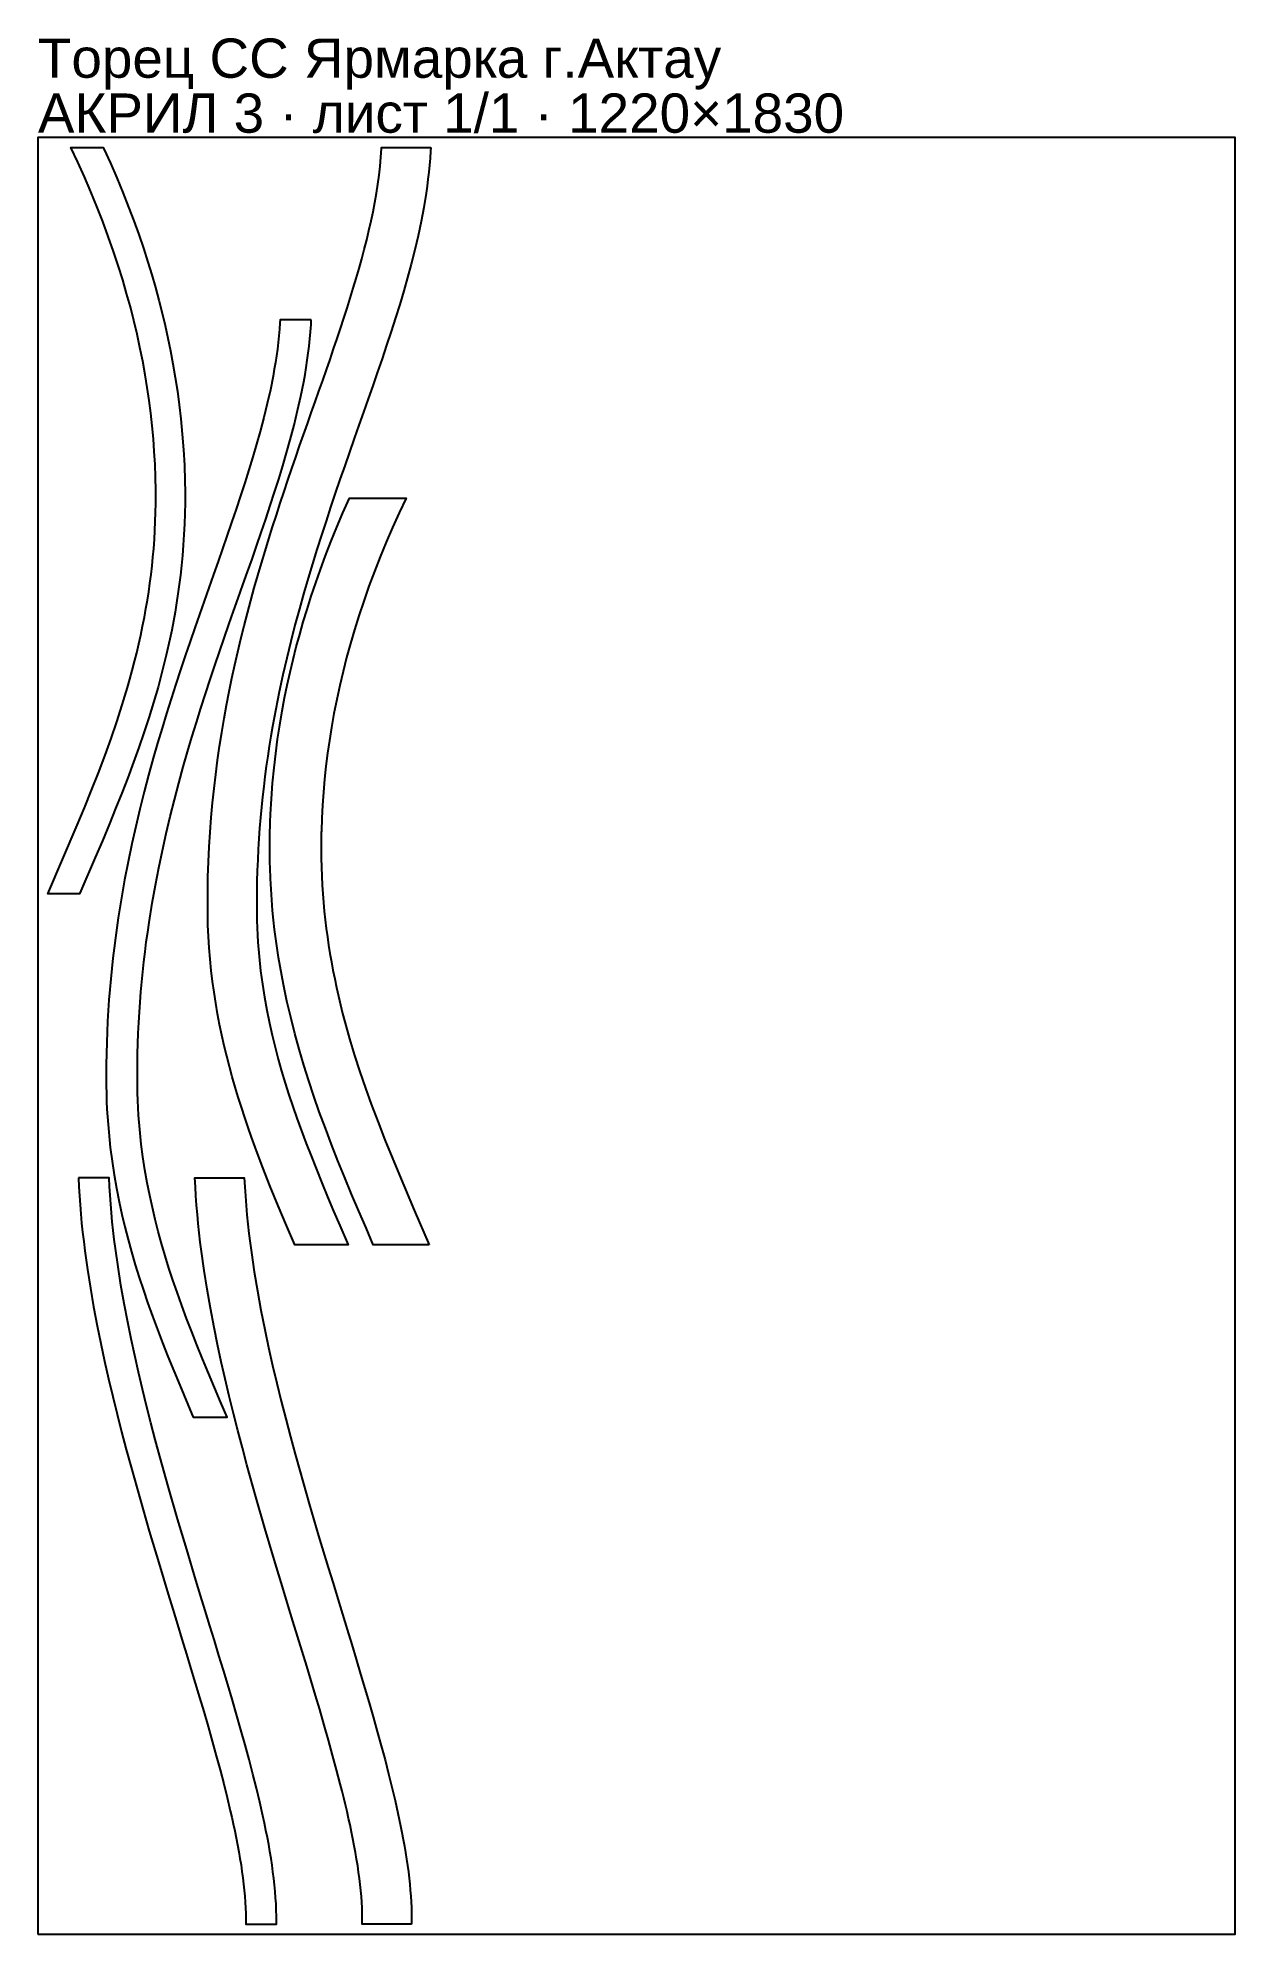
# Model space of a CAD drawing. Header units: millimetres. Extents: x 0 to 1220, y 0 to 1932.
import ezdxf

# ---------------------------------------------------------------- set-up
doc = ezdxf.new("R2010")
doc.units = ezdxf.units.MM
doc.layers.get('0').update_dxf_attribs({"linetype": 'CONTINUOUS'})
doc.layers.add('INFO', color=5, linetype='CONTINUOUS')
doc.styles.get("Standard").update_dxf_attribs({"font": 'arial.ttf'})

msp = doc.modelspace()

# ---------------------------------------------------------------- linework, layer by layer
for points in [[(0, 0), (1220, 0), (1220, 1830), (0, 1830)], [(43.875254, 1062.872682), (42.463979, 1059.604181), (9.999914, 1059.604181), (25.090862, 1094.5876), (40.066278, 1129.718807), (47.416214, 1147.39281), (54.624002, 1165.167328), (61.651962, 1183.063549), (68.462448, 1201.102668), (74.559311, 1218.001024), (80.406104, 1235.0579), (85.972754, 1252.290313), (91.229211, 1269.715308), (93.731732, 1278.505357), (96.145443, 1287.349957), (98.466592, 1296.251247), (100.691428, 1305.211369), (102.816199, 1314.232467), (104.837153, 1323.316689), (106.75054, 1332.466184), (108.552606, 1341.683105), (110.103988, 1350.195779), (111.555721, 1358.768621), (112.904909, 1367.403297), (114.148658, 1376.101473), (115.284069, 1384.864817), (116.308245, 1393.695001), (117.218287, 1402.593695), (118.011293, 1411.562573), (118.684361, 1420.603309), (119.234587, 1429.717578), (119.659063, 1438.907056), (119.954882, 1448.173421), (120.119132, 1457.51835), (120.148903, 1466.94352), (120.041279, 1476.450609), (119.992563, 1478.840377), (119.979008, 1479.438639), (119.967752, 1479.918345), (119.947472, 1480.750264), (119.85682, 1484.077103), (119.351138, 1497.184279), (118.610424, 1510.270191), (117.636506, 1523.334473), (116.431205, 1536.376756), (114.996343, 1549.396669), (113.33374, 1562.393841), (111.445216, 1575.367898), (109.332587, 1588.318463), (106.810088, 1602.232337), (104.032284, 1616.118079), (101.00144, 1629.975212), (97.719821, 1643.803256), (94.18969, 1657.601729), (90.413311, 1671.370147), (86.392949, 1685.10802), (82.130867, 1698.81486), (77.080137, 1714.108583), (71.733008, 1729.362173), (66.092651, 1744.574935), (60.162237, 1759.746169), (53.94494, 1774.875173), (47.443933, 1789.961244), (40.662394, 1805.003674), (33.603018, 1820.004181), (66.572185, 1820.004181), (67.1929, 1818.661436), (73.893085, 1803.863772), (80.333974, 1789.015475), (86.512366, 1774.117141), (92.42506, 1759.16936), (97.67509, 1745.244483), (102.690667, 1731.277906), (107.469339, 1717.26973), (112.008466, 1703.220543), (115.957846, 1690.302572), (119.701491, 1677.351356), (123.237347, 1664.367499), (126.563373, 1651.351603), (129.635247, 1638.487862), (132.499236, 1625.594154), (135.153412, 1612.671069), (137.595858, 1599.719193), (139.986204, 1585.745721), (142.126638, 1571.740304), (144.014808, 1557.703673), (145.648374, 1543.636554), (147.171003, 1527.867253), (148.368959, 1512.061714), (149.239018, 1496.220926), (149.777967, 1480.345863), (149.948673, 1469.19698), (149.93868, 1458.153031), (149.752184, 1447.212399), (149.393418, 1436.373476), (148.866653, 1425.634652), (148.176196, 1414.994319), (147.326392, 1404.450865), (146.321622, 1394.002672), (145.253677, 1384.38429), (144.059526, 1374.84576), (142.742734, 1365.385512), (141.306875, 1356.00198), (139.755535, 1346.693603), (138.09231, 1337.458822), (136.320806, 1328.296082), (134.444638, 1319.203829), (130.743953, 1302.707328), (126.72589, 1286.433107), (122.412977, 1270.3716), (117.827813, 1254.513239), (113.062628, 1239.067309), (108.076556, 1223.800361), (102.890931, 1208.702024), (97.52668, 1193.761067), (91.576644, 1177.841241), (85.469664, 1162.077357), (79.231426, 1146.455801), (72.887448, 1130.963042), (65.69764, 1113.770436), (58.442448, 1096.703482)], [(400.291203, 1820.004198), (400.068548, 1816.142738), (399.599168, 1809.034831), (399.012205, 1801.915967), (398.310872, 1794.785994), (397.49844, 1787.644757), (396.578244, 1780.49209), (395.553671, 1773.327816), (393.205212, 1758.96366), (390.481562, 1744.550442), (387.409115, 1730.086586), (384.0123, 1715.571006), (380.3163, 1701.002582), (376.638669, 1687.425376), (372.746299, 1673.800488), (368.660453, 1660.126776), (364.401481, 1646.399931), (359.972479, 1632.568751), (355.383626, 1618.61318), (350.650681, 1604.530118), (345.789754, 1590.316371), (341.23401, 1577.165219), (336.597326, 1563.898796), (331.892745, 1550.514414), (327.133468, 1537.009328), (322.332835, 1523.380738), (317.504311, 1509.625801), (312.661159, 1495.741751), (307.815816, 1481.726117), (303.04866, 1467.776186), (298.303695, 1453.693459), (293.593101, 1439.475472), (288.92912, 1425.119737), (284.324046, 1410.623744), (279.790225, 1395.98497), (275.340047, 1381.200864), (270.98253, 1366.256966), (266.407041, 1349.977772), (261.96722, 1333.495937), (257.679868, 1316.80875), (253.561888, 1299.913479), (249.629596, 1282.807527), (245.899168, 1265.488305), (242.387624, 1247.95302), (239.111995, 1230.198894), (237.389292, 1220.173456), (235.748671, 1210.078227), (234.193103, 1199.912731), (232.725551, 1189.676489), (231.348976, 1179.369029), (230.06633, 1168.989878), (228.880556, 1158.538565), (227.794591, 1148.014621), (226.811362, 1137.417579), (225.933784, 1126.746971), (225.164764, 1116.002331), (224.507194, 1105.183189), (223.963957, 1094.289079), (223.53792, 1083.319528), (223.231941, 1072.274065), (223.048861, 1061.152211), (223.048861, 1039.990115), (223.194059, 1032.54094), (223.440181, 1025.126311), (223.786074, 1017.744071), (224.230591, 1010.392055), (225.410909, 995.770003), (226.971939, 981.242709), (228.754475, 967.821601), (230.850809, 954.45309), (233.254839, 941.123286), (235.960474, 927.818353), (238.701255, 915.628287), (241.685589, 903.436888), (244.908461, 891.233491), (248.364649, 879.007379), (251.98532, 866.952823), (255.790227, 854.949603), (259.769543, 842.988901), (263.913796, 831.060396), (268.547258, 818.24381), (273.347067, 805.438984), (278.300739, 792.632779), (283.395956, 779.812115), (289.247616, 765.439027), (295.244062, 751.013353), (301.368264, 736.516901), (307.603095, 721.931441), (316.073526, 702.204198), (261.659261, 702.204198), (253.237037, 721.938714), (244.945658, 741.712283), (236.839489, 761.55533), (228.972892, 781.498282), (221.400232, 801.571565), (217.741117, 811.666587), (214.175872, 821.805602), (210.711294, 831.992413), (207.354177, 842.230822), (204.111318, 852.524632), (200.989511, 862.877648), (197.995552, 873.293672), (195.136236, 883.776507), (192.41836, 894.329957), (189.848718, 904.957825), (187.434106, 915.663914), (185.181319, 926.452027), (183.097153, 937.325967), (181.188404, 948.289539), (179.461867, 959.346544), (177.924337, 970.500786), (176.58261, 981.756069), (175.443482, 993.116195), (174.513747, 1004.584967), (173.800201, 1016.16619), (173.309641, 1027.863666), (173.048861, 1039.681198), (173.048861, 1061.419198), (173.328266, 1076.903331), (173.833561, 1092.245789), (174.557639, 1107.447824), (175.493389, 1122.510692), (176.633704, 1137.435644), (177.971474, 1152.223936), (179.499592, 1166.876821), (181.210948, 1181.395552), (183.098434, 1195.781384), (185.154941, 1210.03557), (187.37336, 1224.159364), (189.746584, 1238.154019), (192.267503, 1252.02079), (194.929008, 1265.760929), (197.723992, 1279.375692), (200.645345, 1292.866331), (203.685959, 1306.2341), (206.838725, 1319.480253), (210.096534, 1332.606045), (213.452278, 1345.612727), (216.898849, 1358.501555), (220.429137, 1371.273781), (224.036034, 1383.930661), (227.712431, 1396.473446), (231.45122, 1408.903392), (235.245292, 1421.221752), (239.087539, 1433.429779), (242.970851, 1445.528728), (246.888121, 1457.519852), (250.832239, 1469.404404), (254.796096, 1481.183639), (258.772586, 1492.858811), (262.754597, 1504.431172), (266.735023, 1515.901977), (270.706754, 1527.27248), (274.662682, 1538.543934), (278.595697, 1549.717592), (282.498693, 1560.79471), (286.364559, 1571.77654), (290.186187, 1582.664336), (293.956468, 1593.459352), (297.668295, 1604.162841), (301.314558, 1614.776058), (304.888148, 1625.300256), (308.381958, 1635.736689), (311.788878, 1646.086611), (315.101799, 1656.351274), (318.313614, 1666.531934), (321.417213, 1676.629844), (324.405488, 1686.646257), (327.27133, 1696.582427), (330.00763, 1706.439608), (332.607281, 1716.219054), (335.063172, 1725.922018), (337.368197, 1735.549755), (339.515245, 1745.103517), (341.497209, 1754.58456), (343.30698, 1763.994135), (344.937448, 1773.333498), (346.381506, 1782.603901), (347.632045, 1791.806599), (348.681956, 1800.942845), (349.524131, 1810.013894), (350.151461, 1819.020998), (350.190061, 1820.004198)], [(278.480519, 1644.527391), (246.777667, 1644.527391), (246.769998, 1644.360535), (246.764539, 1644.210632), (246.759947, 1644.067601), (246.755041, 1643.914263), (246.748474, 1643.736317), (246.739067, 1643.544191), (246.717641, 1643.175803), (246.698176, 1642.846452), (246.679831, 1642.540497), (246.660967, 1642.230188), (246.6401, 1641.891787), (246.617287, 1641.527391), (246.135178, 1634.826307), (245.534762, 1628.095801), (244.819288, 1621.335688), (243.992002, 1614.545777), (243.056146, 1607.725871), (242.014957, 1600.87577), (240.871664, 1593.99527), (239.62949, 1587.084166), (236.861333, 1573.169321), (233.736049, 1559.129601), (230.27901, 1544.963408), (226.515369, 1530.669212), (222.911234, 1517.77986), (219.099593, 1504.786081), (215.097921, 1491.686994), (210.919078, 1478.467949), (206.572882, 1465.107144), (202.074816, 1451.601688), (197.440406, 1437.948843), (192.685182, 1424.14587), (188.172985, 1411.186211), (183.582374, 1398.09243), (178.925797, 1384.862331), (174.215704, 1371.493718), (169.464542, 1357.984396), (164.684762, 1344.332168), (159.888812, 1330.534839), (155.089142, 1316.590214), (150.230031, 1302.294101), (145.392887, 1287.841912), (140.5907, 1273.231357), (135.836459, 1258.460143), (131.143152, 1243.525981), (126.523768, 1228.426579), (121.991297, 1213.159646), (117.558726, 1197.722892), (112.853891, 1180.691959), (108.300164, 1163.453358), (103.914392, 1146.004119), (99.713422, 1128.341269), (95.7141, 1110.461837), (91.933274, 1092.362852), (88.387791, 1074.041342), (85.094496, 1055.494336), (83.431665, 1045.413794), (81.849457, 1035.266555), (80.350501, 1025.052157), (78.937426, 1014.770135), (77.612863, 1004.420026), (76.37944, 994.001365), (75.239788, 983.513689), (74.196536, 972.956534), (73.252313, 962.329436), (72.409749, 951.631931), (71.671474, 940.863556), (71.040118, 930.023847), (70.518309, 919.11234), (70.108678, 908.128571), (69.813854, 897.072076), (69.636467, 885.942391), (69.636467, 864.204391), (69.786784, 856.221113), (70.043404, 848.272864), (70.405103, 840.357458), (70.870702, 832.472697), (71.439066, 824.616373), (72.109102, 816.786275), (72.879756, 808.980187), (73.750008, 801.195895), (75.551302, 787.324088), (77.66249, 773.502256), (80.078364, 759.717815), (82.793841, 745.958237), (85.580503, 733.187156), (88.617269, 720.416765), (91.899922, 707.637064), (95.424051, 694.838011), (99.23613, 681.840092), (103.246307, 668.925957), (107.435297, 656.107671), (111.791179, 643.37273), (116.718115, 629.564967), (121.814963, 615.825519), (127.067217, 602.138455), (132.460528, 588.487922), (138.409638, 573.811155), (144.487911, 559.138683), (156.959702, 529.727391), (158.246867, 526.727391), (192.845087, 526.727391), (186.186945, 542.257685), (179.9546, 556.863737), (173.834142, 571.38773), (167.842874, 585.849657), (161.997637, 600.269294), (156.714713, 613.639253), (151.584983, 627.005379), (146.621395, 640.383393), (141.836894, 653.789099), (137.618217, 666.119587), (133.57125, 678.499169), (129.706356, 690.9404), (126.040679, 703.433013), (122.659107, 715.707139), (119.515564, 727.936786), (116.61285, 740.133427), (113.953634, 752.308557), (111.366275, 765.403606), (109.067432, 778.501627), (107.060595, 791.617249), (105.349527, 804.765227), (103.791226, 819.527874), (102.614609, 834.370487), (102.171688, 841.828325), (101.82701, 849.314001), (101.581642, 856.830122), (101.436716, 864.379281), (101.436467, 864.419164), (101.436467, 885.773358), (101.610126, 896.557589), (101.897557, 907.271962), (102.296245, 917.917152), (102.803679, 928.493829), (103.417356, 939.002657), (104.134776, 949.444294), (104.953448, 959.819392), (105.870883, 970.128599), (106.884598, 980.372552), (107.992113, 990.551886), (109.190953, 1000.667227), (110.478645, 1010.719195), (111.852718, 1020.708402), (113.310706, 1030.635457), (116.468563, 1050.305503), (119.675595, 1068.355548), (123.13081, 1086.201059), (126.818433, 1103.845686), (130.722683, 1121.293023), (134.827767, 1138.54661), (139.117874, 1155.609949), (143.577174, 1172.486505), (148.189806, 1189.17972), (152.540605, 1204.328567), (156.994698, 1219.328775), (161.539787, 1234.182986), (166.16355, 1248.89385), (170.853637, 1263.464035), (175.59767, 1277.896234), (180.383242, 1292.193171), (185.197915, 1306.357606), (189.961262, 1320.195987), (194.728792, 1333.911036), (199.488485, 1347.505549), (204.228285, 1360.982391), (208.936092, 1374.344493), (213.599762, 1387.594867), (218.207098, 1400.736608), (222.745845, 1413.772904), (227.540772, 1427.69167), (232.226471, 1441.49629), (236.787349, 1455.191138), (241.207673, 1468.78074), (245.47159, 1482.269931), (249.568877, 1495.683148), (253.486005, 1509.03778), (257.20448, 1522.337411), (261.104825, 1537.152553), (264.70548, 1551.909171), (267.978116, 1566.612953), (270.893379, 1581.269584), (272.207522, 1588.581945), (273.420811, 1595.884542), (274.529258, 1603.177983), (275.528799, 1610.462827), (276.4153, 1617.739572), (277.184556, 1625.00864), (277.832294, 1632.270367), (278.35418, 1639.524989), (278.480519, 1641.527391)], [(398.773483, 702.204188), (341.74663, 702.204188), (334.369141, 719.308571), (326.996884, 736.519173), (319.666586, 753.853658), (312.414497, 771.329475), (305.781219, 787.699872), (299.27447, 804.220713), (292.922724, 820.905825), (286.756228, 837.769719), (281.289988, 853.40261), (276.027201, 869.208737), (270.990454, 885.198957), (266.202227, 901.384087), (261.746427, 917.543087), (257.575398, 933.912385), (253.710518, 950.50232), (251.899561, 958.883261), (250.173539, 967.323321), (248.413825, 976.476166), (246.75904, 985.700611), (245.212343, 994.998227), (243.776928, 1004.3706), (242.456025, 1013.819332), (241.252899, 1023.346035), (240.170858, 1032.952329), (239.213607, 1042.635967), (238.299885, 1053.493449), (237.554436, 1064.359006), (236.977523, 1075.23443), (236.569414, 1086.121511), (236.429004, 1091.558224), (236.376484, 1094.173673), (236.335238, 1096.684865), (236.281703, 1101.446996), (236.260787, 1105.949788), (236.301485, 1114.598707), (236.362211, 1118.955479), (236.453616, 1123.473998), (236.497121, 1125.24466), (236.537103, 1126.743365), (236.573443, 1128.020002), (236.606575, 1129.124456), (236.72878, 1132.817796), (237.05053, 1140.749431), (237.935471, 1156.599095), (239.137281, 1172.392204), (240.651567, 1188.127936), (242.333833, 1202.688673), (244.278422, 1217.198565), (246.481966, 1231.656947), (248.941139, 1246.063144), (251.417969, 1259.226639), (254.104308, 1272.345167), (256.99749, 1285.418223), (260.094895, 1298.445291), (263.34615, 1311.243752), (266.790866, 1323.996517), (270.42653, 1336.70309), (274.250629, 1349.36298), (278.57477, 1362.937904), (283.111211, 1376.457547), (287.856814, 1389.921292), (292.808445, 1403.328524), (298.587075, 1418.256796), (304.615139, 1433.112737), (310.888246, 1447.895488), (317.402002, 1462.604188), (375.17038, 1462.604188), (368.185193, 1447.764661), (361.471897, 1432.884149), (355.033085, 1417.960911), (348.871835, 1402.995633), (342.991218, 1387.988997), (337.394308, 1372.941681), (332.084174, 1357.854364), (327.063887, 1342.727718), (322.664088, 1328.645874), (318.519349, 1314.531227), (314.632125, 1300.384309), (311.004873, 1286.205649), (307.640049, 1271.995774), (304.54011, 1257.755206), (301.707512, 1243.484467), (299.144713, 1229.184072), (297.033946, 1216.045517), (295.153994, 1202.882854), (293.506755, 1189.696475), (292.094126, 1176.486769), (290.918008, 1163.254125), (289.9803, 1149.998928), (289.282906, 1136.721562), (288.827729, 1123.42241), (288.807646, 1122.602191), (288.797383, 1122.167674), (288.783898, 1121.577748), (288.735309, 1119.221233), (288.663669, 1114.523419), (288.621326, 1105.187958), (288.711237, 1095.931377), (288.930609, 1086.752068), (289.276652, 1077.648425), (289.746576, 1068.618839), (290.337596, 1059.661704), (291.046927, 1050.775413), (291.871785, 1041.958361), (292.809389, 1033.208944), (293.856959, 1024.525559), (295.011716, 1015.906604), (296.270885, 1007.350479), (297.631687, 998.855585), (299.09135, 990.420324), (300.647097, 982.043102), (302.425977, 973.088527), (304.309522, 964.19737), (306.294273, 955.367649), (308.376773, 946.597382), (310.553564, 937.884591), (312.821188, 929.227299), (317.615102, 912.071321), (322.730846, 895.11368), (328.140738, 878.338639), (333.817081, 861.730489), (339.73216, 845.273542), (346.596862, 827.026296), (353.686691, 808.926703), (360.962767, 790.952871), (368.386174, 773.082917), (383.51913, 737.56711)], [(41.248219, 770.404205), (41.692248, 761.267695), (42.24939, 752.083357), (42.916893, 742.853287), (43.692008, 733.579574), (44.571985, 724.264309), (45.554074, 714.909583), (46.635527, 705.517488), (47.813593, 696.090114), (50.448574, 677.137892), (53.437028, 658.069647), (56.756968, 638.90211), (60.386411, 619.652011), (64.014802, 601.71629), (67.873539, 583.737201), (71.94502, 565.72815), (76.211644, 547.702539), (80.65581, 529.673775), (85.259917, 511.655262), (90.006366, 493.660407), (94.877558, 475.70262), (104.076671, 442.910229), (113.527588, 410.370319), (123.121759, 378.165619), (127.938644, 362.214828), (132.750637, 346.378867), (137.476992, 330.887967), (142.172398, 315.528663), (146.82385, 300.310871), (151.418344, 285.244508), (155.942877, 270.339491), (160.384443, 255.60574), (164.730038, 241.053175), (168.966658, 226.691718), (173.390451, 211.457364), (177.656683, 196.468332), (181.749133, 181.737004), (185.651584, 167.275767), (189.347816, 153.09701), (192.821612, 139.213127), (196.056756, 125.636518), (197.579766, 118.967318), (199.037033, 112.379589), (200.586599, 105.109652), (202.048548, 97.945752), (203.420044, 90.890063), (204.698254, 83.944759), (205.880344, 77.112015), (206.963482, 70.394007), (207.944835, 63.792913), (208.821572, 57.310911), (209.590865, 50.950183), (210.249885, 44.71291), (210.795807, 38.601275), (211.225807, 32.617463), (211.537063, 26.763662), (211.726757, 21.042058), (211.792075, 15.454843), (211.730207, 10.004205), (242.999877, 10.004205), (243.025463, 12.044334), (243.031695, 18.16843), (242.901767, 24.375089), (242.641239, 30.665411), (242.25521, 37.0405), (241.748332, 43.501888), (241.124977, 50.050029), (240.389295, 56.684845), (239.545208, 63.406284), (238.596428, 70.214302), (237.546482, 77.108846), (236.398731, 84.089846), (235.156385, 91.157205), (233.822524, 98.310801), (232.400108, 105.550477), (230.892049, 112.87579), (229.301335, 120.285544), (226.137676, 134.267063), (222.717591, 148.526812), (219.059091, 163.056316), (215.179752, 177.847069), (211.096791, 192.890519), (206.82712, 208.178065), (202.387493, 223.700763), (197.795151, 239.447313), (193.464766, 254.072685), (189.033887, 268.866742), (184.515757, 283.820157), (179.923565, 298.923601), (175.270445, 314.167743), (170.569485, 329.543256), (165.833732, 345.040807), (161.076198, 360.651069), (151.681385, 391.726817), (142.352739, 423.129106), (133.191756, 454.7774), (124.299503, 486.590784), (119.659953, 503.753425), (115.142958, 520.927789), (110.76405, 538.101232), (106.538699, 555.261106), (102.48231, 572.394762), (98.610218, 589.489554), (94.937728, 606.53265), (91.480245, 623.51028), (87.886588, 642.405216), (84.602166, 661.18168), (81.647883, 679.820265), (79.044354, 698.301492), (77.880478, 707.476994), (76.811874, 716.605827), (75.84102, 725.685546), (74.97037, 734.713704), (74.202351, 743.687855), (73.53936, 752.605561), (72.983765, 761.464384), (72.537904, 770.261897), (72.531569, 770.404205)], [(380.779454, 10.004198), (330.513206, 10.004198), (330.575091, 15.39569), (330.512471, 20.920871), (330.328068, 26.57762), (330.024606, 32.363818), (329.604814, 38.277346), (329.071423, 44.316087), (328.427167, 50.477925), (327.674782, 56.760746), (326.817006, 63.162438), (325.856578, 69.680889), (324.796239, 76.31399), (323.638729, 83.059632), (322.386793, 89.915708), (321.043172, 96.880112), (319.610612, 103.950739), (318.091855, 111.125484), (316.606688, 117.879641), (315.051753, 124.72009), (313.42925, 131.645147), (311.741377, 138.65313), (309.990334, 145.742356), (308.178319, 152.911143), (304.380171, 167.480677), (300.36453, 182.348284), (296.148992, 197.500522), (291.751154, 212.923952), (287.188613, 228.605141), (282.875217, 243.199271), (278.4517, 257.988483), (273.931631, 272.962425), (269.328579, 288.110745), (264.656112, 303.423096), (259.927798, 318.889129), (255.157206, 334.498496), (250.357904, 350.240854), (245.611166, 365.882084), (240.862714, 381.632623), (231.412683, 413.421968), (222.111846, 445.529593), (213.06424, 477.87621), (208.335881, 495.35704), (203.727238, 512.871777), (199.254531, 530.408063), (194.933983, 547.953542), (190.781816, 565.495856), (186.814252, 583.022651), (183.047514, 600.521572), (179.497827, 617.980265), (175.80464, 637.444936), (172.425994, 656.826544), (169.384596, 676.107808), (166.703155, 695.271446), (165.504515, 704.803757), (164.40438, 714.300182), (163.405591, 723.758562), (162.510987, 733.176737), (161.723407, 742.552548), (161.045692, 751.883836), (160.480682, 761.16844), (160.031218, 770.404198), (210.333771, 770.404198), (210.822912, 761.052894), (211.438213, 751.644096), (212.175721, 742.181341), (213.031551, 732.66816), (214.00188, 723.108076), (215.082945, 713.504615), (216.271033, 703.861303), (217.562483, 694.181674), (218.953674, 684.469267), (220.44103, 674.727629), (223.690097, 655.170904), (227.281739, 635.540085), (231.18799, 615.863834), (235.070682, 597.575644), (239.174265, 579.295141), (243.47486, 561.044918), (247.948867, 542.847622), (252.572973, 524.725967), (257.324152, 506.702755), (262.179684, 488.800885), (267.130056, 470.99753), (276.482232, 438.344386), (286.091516, 405.781922), (295.833718, 373.440779), (300.7153, 357.393857), (305.58273, 341.451002), (310.352425, 325.849891), (315.077725, 310.381248), (319.743485, 295.060636), (324.334655, 279.90365), (328.836328, 264.925927), (333.231559, 250.151077), (337.490252, 235.645822), (341.599459, 221.421042), (345.845557, 206.42094), (349.897583, 191.743104), (353.745451, 177.386351), (357.379539, 163.34963), (360.790663, 149.631992), (363.970259, 136.232604), (365.470568, 129.651976), (366.909238, 123.150447), (368.284779, 116.727811), (369.595758, 110.383883), (370.983915, 103.38125), (372.287775, 96.47667), (373.505627, 89.669956), (374.635872, 82.960944), (375.677031, 76.34948), (376.627745, 69.835419), (377.486786, 63.41861), (378.253353, 57.098927), (378.925564, 50.876077), (379.500405, 44.749671), (379.975184, 38.719415), (380.347558, 32.785092), (380.615555, 26.946544), (380.777592, 21.203641), (380.832484, 15.556252)]]:
    msp.add_lwpolyline(points, close=True)

# ---------------------------------------------------------------- texts
at = {"layer": 'INFO'}
for s, p in [('Торец СС Ярмарка г.Актау', (0, 1891)), ('АКРИЛ 3 · лист 1/1 · 1220×1830', (0, 1835))]:
    msp.add_text(s, height=40, dxfattribs=at).set_placement(p)

doc.saveas('drawing.dxf')
